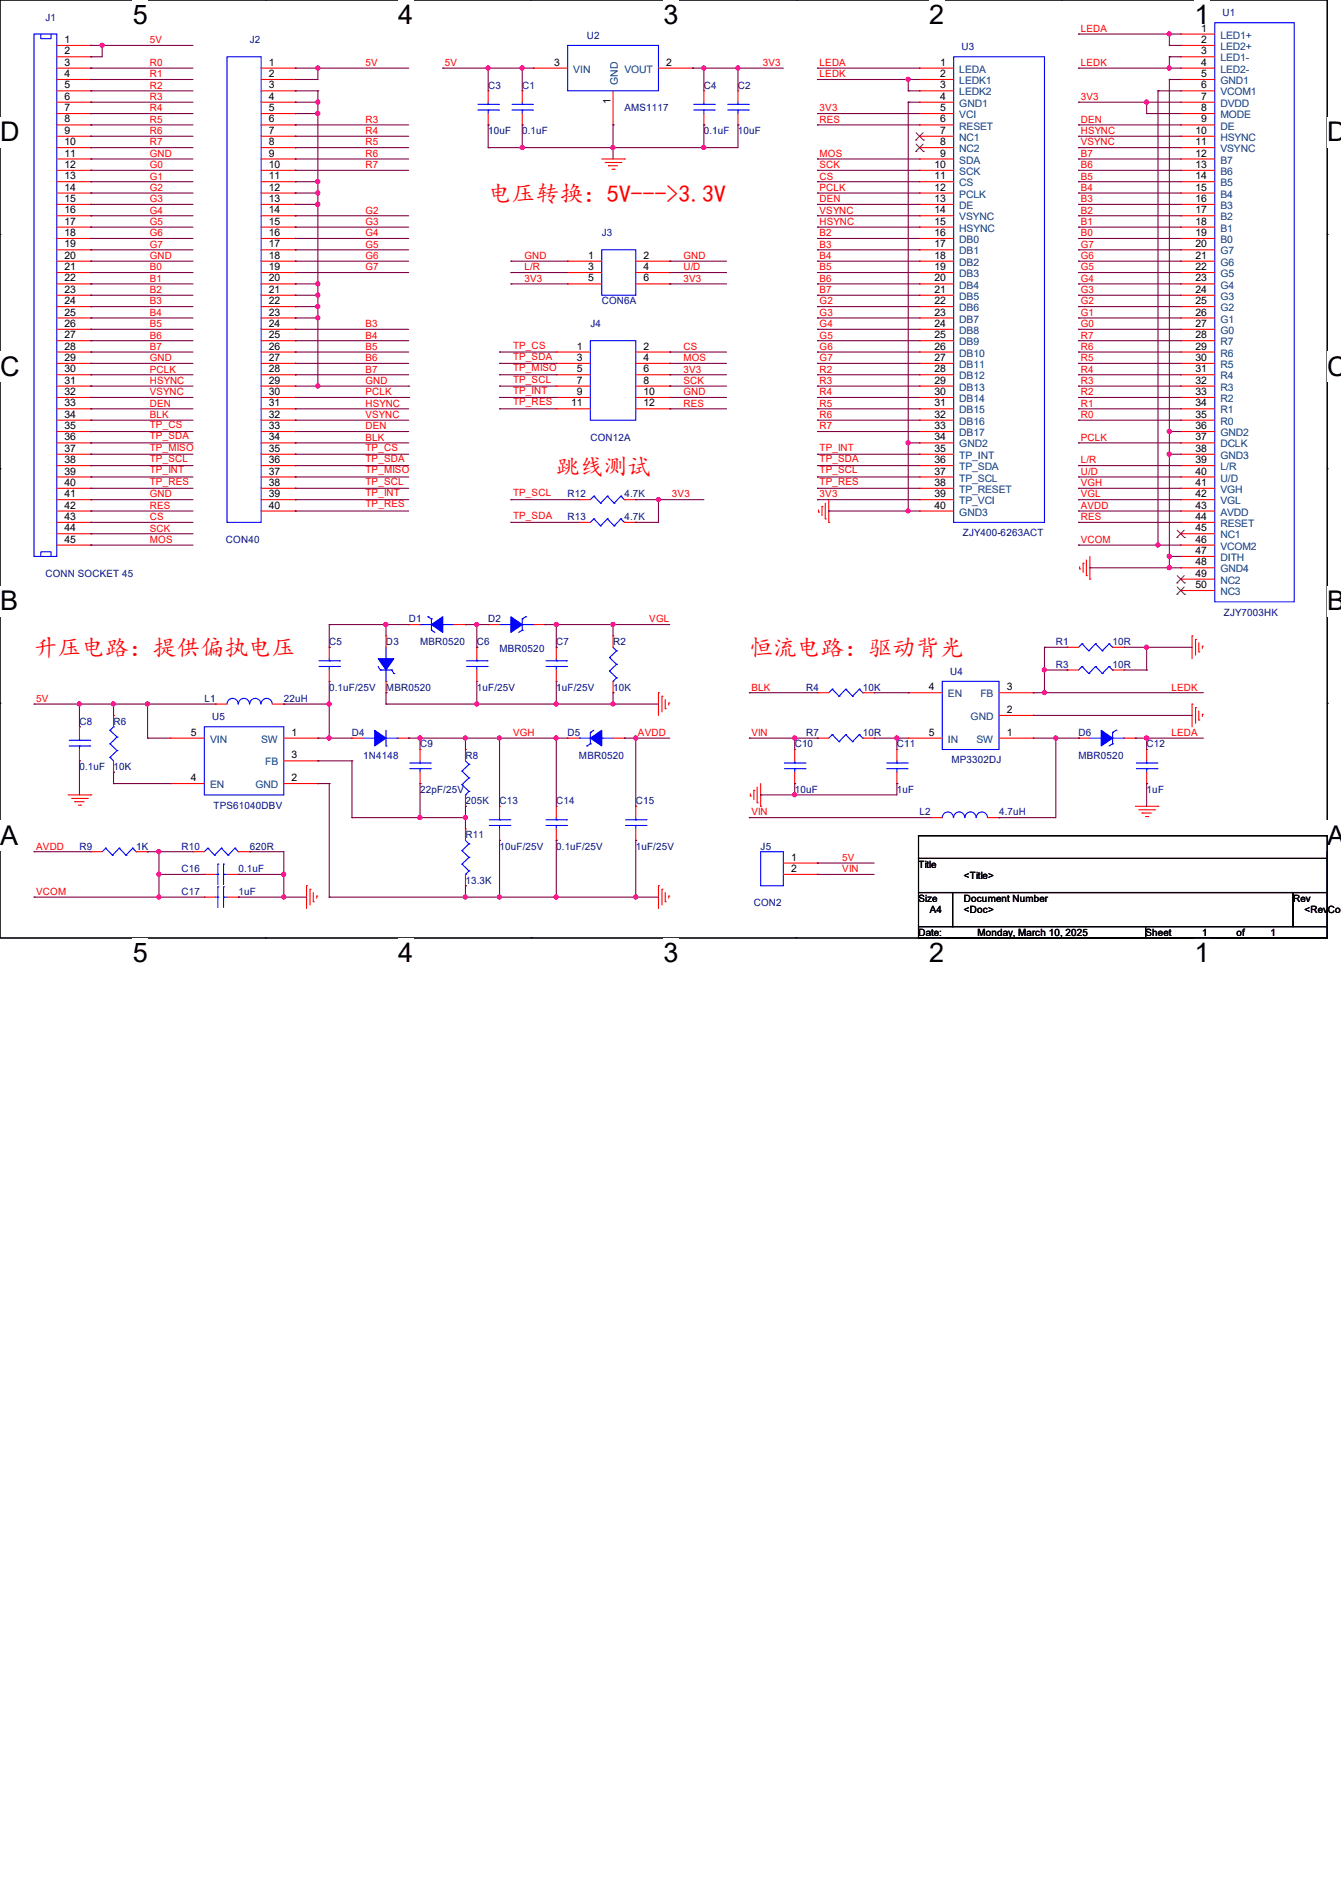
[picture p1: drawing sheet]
<svg xmlns="http://www.w3.org/2000/svg" width="210mm" height="297mm" viewBox="0 0 210 297" stroke-linecap="round" stroke-linejoin="round" font-family="sans-serif">
<defs><g id="words">
<g font-size="4.2">
<text x="20.8" y="3.8">5</text>
<text x="62.4" y="3.8">4</text>
<text x="103.9" y="3.8">3</text>
<text x="145.5" y="3.8">2</text>
<text x="187.1" y="3.8">1</text>
<text x="0" y="22.1">D</text>
<text x="207.9" y="22.1">D</text>
<text x="0" y="58.8">C</text>
<text x="207.9" y="58.8">C</text>
<text x="0" y="95.5">B</text>
<text x="207.9" y="95.5">B</text>
<text x="0" y="132.2">A</text>
<text x="207.9" y="132.2">A</text>
<text x="20.8" y="150.7">5</text>
<text x="62.4" y="150.7">4</text>
<text x="103.9" y="150.7">3</text>
<text x="145.5" y="150.7">2</text>
<text x="187.1" y="150.7">1</text>
</g>
<g font-size="3.7" fill="#f00">
<text x="76.5" y="31.7">电压转换：5V---&gt;3.3V</text>
<text x="87.1" y="74.3">跳线测试</text>
<text x="5.3" y="102.8">升压电路：提供偏执电压</text>
<text x="117.4" y="102.8">恒流电路：驱动背光</text>
</g>
<g font-size="1.6" fill="#000080">
<text x="7.1" y="3.2">J1</text>
<text x="191.5" y="2.5">U1</text>
<text x="39.1" y="6.8">J2</text>
<text x="91.9" y="6.1">U2</text>
<text x="150.6" y="7.8">U3</text>
<text x="76.5" y="13.9">C3</text>
<text x="81.8" y="13.9">C1</text>
<text x="97.8" y="17.4">AMS1117</text>
<text x="110.2" y="13.9">C4</text>
<text x="115.6" y="13.9">C2</text>
<text x="76.5" y="21">10uF</text>
<text x="81.8" y="21">0.1uF</text>
<text x="110.2" y="21">0.1uF</text>
<text x="115.6" y="21">10uF</text>
<text x="94.2" y="37">J3</text>
<text x="94.2" y="47.7">CON6A</text>
<text x="92.5" y="51.2">J4</text>
<text x="92.5" y="69">CON12A</text>
<text x="88.9" y="77.9">R12</text>
<text x="97.8" y="77.9">4.7K</text>
<text x="88.9" y="81.4">R13</text>
<text x="97.8" y="81.4">4.7K</text>
<text x="150.8" y="83.9">ZJY400-6263ACT</text>
<text x="35.4" y="85">CON40</text>
<text x="7.1" y="90.3">CONN SOCKET 45</text>
<text x="51.6" y="101">C5</text>
<text x="60.5" y="101">D3</text>
<text x="64" y="97.4">D1</text>
<text x="65.8" y="101">MBR0520</text>
<text x="74.7" y="101">C6</text>
<text x="76.5" y="97.4">D2</text>
<text x="87.1" y="101">C7</text>
<text x="96" y="101">R2</text>
<text x="165.4" y="101">R1</text>
<text x="174.2" y="101">10R</text>
<text x="191.7" y="96.4">ZJY7003HK</text>
<text x="78.2" y="102.1">MBR0520</text>
<text x="148.8" y="105.6">U4</text>
<text x="165.4" y="104.6">R3</text>
<text x="174.2" y="104.6">10R</text>
<text x="12.4" y="113.5">C8</text>
<text x="17.8" y="113.5">R6</text>
<text x="32" y="109.9">L1</text>
<text x="33.2" y="112.7">U5</text>
<text x="44.4" y="109.9">22uH</text>
<text x="51.6" y="108.1">0.1uF/25V</text>
<text x="60.5" y="108.1">MBR0520</text>
<text x="74.7" y="108.1">1uF/25V</text>
<text x="87.1" y="108.1">1uF/25V</text>
<text x="96" y="108.1">10K</text>
<text x="126.2" y="108.1">R4</text>
<text x="135.1" y="108.1">10K</text>
<text x="55.1" y="115.2">D4</text>
<text x="56.9" y="118.8">1N4148</text>
<text x="65.8" y="117">C9</text>
<text x="72.9" y="118.8">R8</text>
<text x="88.9" y="115.2">D5</text>
<text x="90.7" y="118.8">MBR0520</text>
<text x="124.5" y="117">C10</text>
<text x="126.2" y="115.2">R7</text>
<text x="135.1" y="115.2">10R</text>
<text x="140.5" y="117">C11</text>
<text x="149" y="119.5">MP3302DJ</text>
<text x="168.9" y="115.2">D6</text>
<text x="168.9" y="118.8">MBR0520</text>
<text x="179.6" y="117">C12</text>
<text x="12.4" y="120.6">0.1uF</text>
<text x="17.8" y="120.6">10K</text>
<text x="65.8" y="124.1">22pF/25V</text>
<text x="72.9" y="125.9">205K</text>
<text x="78.2" y="125.9">C13</text>
<text x="87.1" y="125.9">C14</text>
<text x="99.6" y="125.9">C15</text>
<text x="124.5" y="124.1">10uF</text>
<text x="140.5" y="124.1">1uF</text>
<text x="179.6" y="124.1">1uF</text>
<text x="33.4" y="126.6">TPS61040DBV</text>
<text x="72.9" y="131.2">R11</text>
<text x="144" y="127.7">L2</text>
<text x="156.5" y="127.7">4.7uH</text>
<text x="12.4" y="133">R9</text>
<text x="21.3" y="133">1K</text>
<text x="28.4" y="133">R10</text>
<text x="28.4" y="136.6">C16</text>
<text x="37.3" y="136.6">0.1uF</text>
<text x="39.1" y="133">620R</text>
<text x="78.2" y="133">10uF/25V</text>
<text x="87.1" y="133">0.1uF/25V</text>
<text x="99.6" y="133">1uF/25V</text>
<text x="119.1" y="133">J5</text>
<text x="28.4" y="140.1">C17</text>
<text x="37.3" y="140.1">1uF</text>
<text x="72.9" y="138.3">13.3K</text>
<text x="118.1" y="141.9">CON2</text>
</g>
<g font-size="1.6" fill="#f00">
<text x="169.2" y="5">LEDA</text>
<text x="23.5" y="10.3">R0</text>
<text x="23.5" y="6.8">5V</text>
<text x="57.2" y="10.3">5V</text>
<text x="69.7" y="10.3">5V</text>
<text x="119.5" y="10.3">3V3</text>
<text x="128.4" y="10.3">LEDA</text>
<text x="169.2" y="10.3">LEDK</text>
<text x="23.5" y="12.1">R1</text>
<text x="23.5" y="13.9">R2</text>
<text x="23.5" y="15.7">R3</text>
<text x="23.5" y="17.4">R4</text>
<text x="128.4" y="12.1">LEDK</text>
<text x="128.4" y="17.4">3V3</text>
<text x="169.2" y="15.7">3V3</text>
<text x="23.5" y="19.2">R5</text>
<text x="23.5" y="21">R6</text>
<text x="23.5" y="22.8">R7</text>
<text x="57.2" y="19.2">R3</text>
<text x="57.2" y="21">R4</text>
<text x="57.2" y="22.8">R5</text>
<text x="128.4" y="19.2">RES</text>
<text x="169.2" y="19.2">DEN</text>
<text x="169.2" y="21">HSYNC</text>
<text x="169.2" y="22.8">VSYNC</text>
<text x="23.5" y="24.6">GND</text>
<text x="23.5" y="26.3">G0</text>
<text x="23.5" y="28.1">G1</text>
<text x="23.5" y="29.9">G2</text>
<text x="57.2" y="24.6">R6</text>
<text x="57.2" y="26.3">R7</text>
<text x="128.4" y="24.6">MOS</text>
<text x="128.4" y="26.3">SCK</text>
<text x="128.4" y="28.1">CS</text>
<text x="128.4" y="29.9">PCLK</text>
<text x="169.2" y="24.6">B7</text>
<text x="169.2" y="26.3">B6</text>
<text x="169.2" y="28.1">B5</text>
<text x="169.2" y="29.9">B4</text>
<text x="23.5" y="31.7">G3</text>
<text x="23.5" y="33.4">G4</text>
<text x="23.5" y="35.2">G5</text>
<text x="57.2" y="33.4">G2</text>
<text x="57.2" y="35.2">G3</text>
<text x="128.4" y="31.7">DEN</text>
<text x="128.4" y="33.4">VSYNC</text>
<text x="128.4" y="35.2">HSYNC</text>
<text x="169.2" y="35.2">B1</text>
<text x="169.2" y="31.7">B3</text>
<text x="169.2" y="33.4">B2</text>
<text x="23.5" y="37">G6</text>
<text x="23.5" y="38.8">G7</text>
<text x="23.5" y="40.6">GND</text>
<text x="57.2" y="37">G4</text>
<text x="57.2" y="38.8">G5</text>
<text x="57.2" y="40.6">G6</text>
<text x="82.1" y="40.6">GND</text>
<text x="107" y="40.6">GND</text>
<text x="128.4" y="37">B2</text>
<text x="128.4" y="38.8">B3</text>
<text x="128.4" y="40.6">B4</text>
<text x="169.2" y="37">B0</text>
<text x="169.2" y="38.8">G7</text>
<text x="169.2" y="40.6">G6</text>
<text x="23.5" y="42.3">B0</text>
<text x="23.5" y="44.1">B1</text>
<text x="23.5" y="45.9">B2</text>
<text x="23.5" y="47.7">B3</text>
<text x="57.2" y="42.3">G7</text>
<text x="82.1" y="44.1">3V3</text>
<text x="82.1" y="42.3">L/R</text>
<text x="107" y="42.3">U/D</text>
<text x="107" y="44.1">3V3</text>
<text x="128.4" y="42.3">B5</text>
<text x="128.4" y="44.1">B6</text>
<text x="128.4" y="45.9">B7</text>
<text x="128.4" y="47.7">G2</text>
<text x="169.2" y="45.9">G3</text>
<text x="169.2" y="47.7">G2</text>
<text x="169.2" y="42.3">G5</text>
<text x="169.2" y="44.1">G4</text>
<text x="23.5" y="49.4">B4</text>
<text x="23.5" y="51.2">B5</text>
<text x="23.5" y="53">B6</text>
<text x="57.2" y="51.2">B3</text>
<text x="57.2" y="53">B4</text>
<text x="128.4" y="49.4">G3</text>
<text x="128.4" y="51.2">G4</text>
<text x="128.4" y="53">G5</text>
<text x="169.2" y="49.4">G1</text>
<text x="169.2" y="51.2">G0</text>
<text x="169.2" y="53">R7</text>
<text x="23.5" y="54.8">B7</text>
<text x="23.5" y="56.6">GND</text>
<text x="23.5" y="58.3">PCLK</text>
<text x="57.2" y="54.8">B5</text>
<text x="57.2" y="56.6">B6</text>
<text x="57.2" y="58.3">B7</text>
<text x="80.3" y="58.1">TP_MISO</text>
<text x="80.3" y="54.6">TP_CS</text>
<text x="80.3" y="56.3">TP_SDA</text>
<text x="80.3" y="59.9">TP_SCL</text>
<text x="107" y="54.8">CS</text>
<text x="107" y="58.3">3V3</text>
<text x="107" y="56.6">MOS</text>
<text x="128.4" y="54.8">G6</text>
<text x="128.4" y="56.6">G7</text>
<text x="128.4" y="58.3">R2</text>
<text x="169.2" y="56.6">R5</text>
<text x="169.2" y="58.3">R4</text>
<text x="169.2" y="54.8">R6</text>
<text x="23.5" y="60.1">HSYNC</text>
<text x="23.5" y="61.9">VSYNC</text>
<text x="23.5" y="63.7">DEN</text>
<text x="23.5" y="65.4">BLK</text>
<text x="57.2" y="61.9">PCLK</text>
<text x="57.2" y="63.7">HSYNC</text>
<text x="57.2" y="65.4">VSYNC</text>
<text x="57.2" y="60.1">GND</text>
<text x="80.3" y="61.7">TP_INT</text>
<text x="80.3" y="63.5">TP_RES</text>
<text x="107" y="60.1">SCK</text>
<text x="107" y="61.9">GND</text>
<text x="107" y="63.7">RES</text>
<text x="128.4" y="60.1">R3</text>
<text x="128.4" y="61.9">R4</text>
<text x="128.4" y="63.7">R5</text>
<text x="128.4" y="65.4">R6</text>
<text x="169.2" y="60.1">R3</text>
<text x="169.2" y="61.9">R2</text>
<text x="169.2" y="63.7">R1</text>
<text x="169.2" y="65.4">R0</text>
<text x="23.5" y="68.8">TP_SDA</text>
<text x="23.5" y="67">TP_CS</text>
<text x="23.5" y="70.6">TP_MISO</text>
<text x="57.2" y="67.2">DEN</text>
<text x="57.2" y="69">BLK</text>
<text x="57.2" y="70.6">TP_CS</text>
<text x="128.4" y="70.6">TP_INT</text>
<text x="128.4" y="67.2">R7</text>
<text x="169.2" y="69">PCLK</text>
<text x="23.5" y="72.3">TP_SCL</text>
<text x="23.5" y="74.1">TP_INT</text>
<text x="23.5" y="75.9">TP_RES</text>
<text x="23.5" y="77.9">GND</text>
<text x="57.2" y="77.7">TP_INT</text>
<text x="57.2" y="75.9">TP_SCL</text>
<text x="57.2" y="74.1">TP_MISO</text>
<text x="57.2" y="72.3">TP_SDA</text>
<text x="80.3" y="77.7">TP_SCL</text>
<text x="105.2" y="77.9">3V3</text>
<text x="128.4" y="77.9">3V3</text>
<text x="128.4" y="75.9">TP_RES</text>
<text x="128.4" y="74.1">TP_SCL</text>
<text x="128.4" y="72.3">TP_SDA</text>
<text x="169.2" y="72.6">L/R</text>
<text x="169.2" y="74.3">U/D</text>
<text x="169.2" y="76.1">VGH</text>
<text x="169.2" y="77.9">VGL</text>
<text x="23.5" y="79.7">RES</text>
<text x="23.5" y="81.4">CS</text>
<text x="23.5" y="83.2">SCK</text>
<text x="57.2" y="79.5">TP_RES</text>
<text x="80.3" y="81.2">TP_SDA</text>
<text x="169.2" y="79.7">AVDD</text>
<text x="169.2" y="81.4">RES</text>
<text x="23.5" y="85">MOS</text>
<text x="169.2" y="85">VCOM</text>
<text x="101.7" y="97.4">VGL</text>
<text x="5.7" y="109.9">5V</text>
<text x="117.7" y="108.1">BLK</text>
<text x="183.5" y="108.1">LEDK</text>
<text x="80.3" y="115.2">VGH</text>
<text x="99.9" y="115.2">AVDD</text>
<text x="117.7" y="115.2">VIN</text>
<text x="183.5" y="115.2">LEDA</text>
<text x="117.7" y="127.7">VIN</text>
<text x="5.7" y="133">AVDD</text>
<text x="131.9" y="134.8">5V</text>
<text x="131.9" y="136.6">VIN</text>
<text x="5.7" y="140.1">VCOM</text>
</g>
<g font-size="1.6">
<text x="188.1" y="5">1</text>
<text x="10.1" y="6.7">1</text>
<text x="10.1" y="8.5">2</text>
<text x="10.1" y="10.3">3</text>
<text x="42.1" y="10.3">1</text>
<text x="86.8" y="10.3">3</text>
<text x="104.3" y="10.3">2</text>
<text x="147.2" y="10.3">1</text>
<text x="188.1" y="6.7">2</text>
<text x="188.1" y="8.5">3</text>
<text x="188.1" y="10.3">4</text>
<text x="10.1" y="12.1">4</text>
<text x="10.1" y="13.8">5</text>
<text x="10.1" y="15.6">6</text>
<text x="10.1" y="17.4">7</text>
<text x="42.1" y="12.1">2</text>
<text x="42.1" y="13.8">3</text>
<text x="42.1" y="15.6">4</text>
<text x="42.1" y="17.4">5</text>
<text x="95.6" y="16.3" transform="rotate(-90 95.6 16.3)">1</text>
<text x="147.2" y="12.1">2</text>
<text x="147.2" y="13.8">3</text>
<text x="147.2" y="15.6">4</text>
<text x="147.2" y="17.4">5</text>
<text x="188.1" y="12.1">5</text>
<text x="188.1" y="13.8">6</text>
<text x="188.1" y="15.6">7</text>
<text x="188.1" y="17.4">8</text>
<text x="10.1" y="19.2">8</text>
<text x="10.1" y="21">9</text>
<text x="10.1" y="22.7">10</text>
<text x="42.1" y="19.2">6</text>
<text x="42.1" y="21">7</text>
<text x="42.1" y="22.7">8</text>
<text x="147.2" y="19.2">6</text>
<text x="147.2" y="21">7</text>
<text x="147.2" y="22.7">8</text>
<text x="187.2" y="21">10</text>
<text x="187.2" y="22.7">11</text>
<text x="188.1" y="19.2">9</text>
<text x="10.1" y="24.5">11</text>
<text x="10.1" y="26.3">12</text>
<text x="10.1" y="28.1">13</text>
<text x="10.1" y="29.8">14</text>
<text x="42.1" y="24.5">9</text>
<text x="42.1" y="26.3">10</text>
<text x="42.1" y="28.1">11</text>
<text x="42.1" y="29.8">12</text>
<text x="146.3" y="26.3">10</text>
<text x="146.3" y="28.1">11</text>
<text x="146.3" y="29.8">12</text>
<text x="147.2" y="24.5">9</text>
<text x="187.2" y="24.5">12</text>
<text x="187.2" y="26.3">13</text>
<text x="187.2" y="28.1">14</text>
<text x="187.2" y="29.8">15</text>
<text x="10.1" y="31.6">15</text>
<text x="10.1" y="33.4">16</text>
<text x="10.1" y="35.2">17</text>
<text x="42.1" y="31.6">13</text>
<text x="42.1" y="33.4">14</text>
<text x="42.1" y="35.2">15</text>
<text x="146.3" y="31.6">13</text>
<text x="146.3" y="33.4">14</text>
<text x="146.3" y="35.2">15</text>
<text x="187.2" y="31.6">16</text>
<text x="187.2" y="33.4">17</text>
<text x="187.2" y="35.2">18</text>
<text x="10.1" y="37">18</text>
<text x="10.1" y="38.7">19</text>
<text x="10.1" y="40.5">20</text>
<text x="42.1" y="37">16</text>
<text x="42.1" y="38.7">17</text>
<text x="42.1" y="40.5">18</text>
<text x="92.1" y="40.5">1</text>
<text x="100.8" y="40.5">2</text>
<text x="146.3" y="37">16</text>
<text x="146.3" y="38.7">17</text>
<text x="146.3" y="40.5">18</text>
<text x="187.2" y="37">19</text>
<text x="187.2" y="38.7">20</text>
<text x="187.2" y="40.5">21</text>
<text x="10.1" y="42.3">21</text>
<text x="10.1" y="44.1">22</text>
<text x="10.1" y="45.8">23</text>
<text x="10.1" y="47.6">24</text>
<text x="42.1" y="42.3">19</text>
<text x="42.1" y="44.1">20</text>
<text x="42.1" y="45.8">21</text>
<text x="42.1" y="47.6">22</text>
<text x="92.1" y="42.3">3</text>
<text x="92.1" y="44.1">5</text>
<text x="100.8" y="42.3">4</text>
<text x="100.8" y="44.1">6</text>
<text x="146.3" y="42.3">19</text>
<text x="146.3" y="44.1">20</text>
<text x="146.3" y="45.8">21</text>
<text x="146.3" y="47.6">22</text>
<text x="187.2" y="42.3">22</text>
<text x="187.2" y="44.1">23</text>
<text x="187.2" y="45.8">24</text>
<text x="187.2" y="47.6">25</text>
<text x="10.1" y="49.4">25</text>
<text x="10.1" y="51.2">26</text>
<text x="10.1" y="53">27</text>
<text x="42.1" y="49.4">23</text>
<text x="42.1" y="51.2">24</text>
<text x="42.1" y="53">25</text>
<text x="146.3" y="49.4">23</text>
<text x="146.3" y="51.2">24</text>
<text x="146.3" y="53">25</text>
<text x="187.2" y="49.4">26</text>
<text x="187.2" y="51.2">27</text>
<text x="187.2" y="53">28</text>
<text x="10.1" y="54.7">28</text>
<text x="10.1" y="56.5">29</text>
<text x="10.1" y="58.3">30</text>
<text x="42.1" y="54.7">26</text>
<text x="42.1" y="56.5">27</text>
<text x="42.1" y="58.3">28</text>
<text x="90.3" y="54.7">1</text>
<text x="90.3" y="56.5">3</text>
<text x="90.3" y="58.3">5</text>
<text x="100.8" y="54.7">2</text>
<text x="100.8" y="56.5">4</text>
<text x="100.8" y="58.3">6</text>
<text x="146.3" y="54.7">26</text>
<text x="146.3" y="56.5">27</text>
<text x="146.3" y="58.3">28</text>
<text x="187.2" y="54.7">29</text>
<text x="187.2" y="56.5">30</text>
<text x="187.2" y="58.3">31</text>
<text x="10.1" y="60.1">31</text>
<text x="10.1" y="61.8">32</text>
<text x="10.1" y="63.6">33</text>
<text x="10.1" y="65.4">34</text>
<text x="42.1" y="60.1">29</text>
<text x="42.1" y="61.8">30</text>
<text x="42.1" y="63.6">31</text>
<text x="42.1" y="65.4">32</text>
<text x="89.4" y="63.6">11</text>
<text x="90.3" y="60.1">7</text>
<text x="90.3" y="61.8">9</text>
<text x="100.8" y="60.1">8</text>
<text x="100.8" y="61.8">10</text>
<text x="100.8" y="63.6">12</text>
<text x="146.3" y="60.1">29</text>
<text x="146.3" y="61.8">30</text>
<text x="146.3" y="63.6">31</text>
<text x="146.3" y="65.4">32</text>
<text x="187.2" y="60.1">32</text>
<text x="187.2" y="61.8">33</text>
<text x="187.2" y="63.6">34</text>
<text x="187.2" y="65.4">35</text>
<text x="10.1" y="67.2">35</text>
<text x="10.1" y="69">36</text>
<text x="10.1" y="70.7">37</text>
<text x="42.1" y="67.2">33</text>
<text x="42.1" y="69">34</text>
<text x="42.1" y="70.7">35</text>
<text x="146.3" y="67.2">33</text>
<text x="146.3" y="69">34</text>
<text x="146.3" y="70.7">35</text>
<text x="187.2" y="67.2">36</text>
<text x="187.2" y="69">37</text>
<text x="187.2" y="70.7">38</text>
<text x="10.1" y="72.5">38</text>
<text x="10.1" y="74.3">39</text>
<text x="10.1" y="76.1">40</text>
<text x="10.1" y="77.9">41</text>
<text x="42.1" y="72.5">36</text>
<text x="42.1" y="74.3">37</text>
<text x="42.1" y="76.1">38</text>
<text x="42.1" y="77.9">39</text>
<text x="146.3" y="72.5">36</text>
<text x="146.3" y="74.3">37</text>
<text x="146.3" y="76.1">38</text>
<text x="146.3" y="77.9">39</text>
<text x="187.2" y="72.5">39</text>
<text x="187.2" y="74.3">40</text>
<text x="187.2" y="76.1">41</text>
<text x="187.2" y="77.9">42</text>
<text x="10.1" y="79.6">42</text>
<text x="10.1" y="81.4">43</text>
<text x="10.1" y="83.2">44</text>
<text x="42.1" y="79.6">40</text>
<text x="146.3" y="79.6">40</text>
<text x="187.2" y="79.6">43</text>
<text x="187.2" y="81.4">44</text>
<text x="187.2" y="83.2">45</text>
<text x="10.1" y="85">45</text>
<text x="187.2" y="85">46</text>
<text x="187.2" y="86.7">47</text>
<text x="187.2" y="88.5">48</text>
<text x="187.2" y="90.3">49</text>
<text x="187.2" y="92.1">50</text>
<text x="145.5" y="108.1">4</text>
<text x="157.7" y="111.6">2</text>
<text x="157.7" y="108.1">3</text>
<text x="29.9" y="115.2">5</text>
<text x="45.7" y="115.2">1</text>
<text x="45.7" y="118.7">3</text>
<text x="145.5" y="115.2">5</text>
<text x="157.7" y="115.2">1</text>
<text x="29.9" y="122.3">4</text>
<text x="45.7" y="122.3">2</text>
<text x="123.9" y="134.7">1</text>
<text x="123.9" y="136.5">2</text>
<text x="143.8" y="135.8">Title</text>
<text x="151" y="137.6">&lt;Title&gt;</text>
<text x="143.8" y="141.2">Size</text>
<text x="145.6" y="143">A4</text>
<text x="151" y="141.2">Document Number</text>
<text x="151" y="143">&lt;Doc&gt;</text>
<text x="202.5" y="141.2">Rev</text>
<text x="204.3" y="143">&lt;RevCode</text>
<text x="143.8" y="146.5">Date:</text>
<text x="153.1" y="146.5">Monday, March 10, 2025</text>
<text x="179.4" y="146.5">Sheet</text>
<text x="188.3" y="146.5">1</text>
<text x="193.6" y="146.5">of</text>
<text x="199" y="146.5">1</text>
</g>
<g font-size="1.6" fill="#004080">
<text x="89.8" y="11.4">VIN</text>
<text x="97.8" y="11.4">VOUT</text>
<text x="150.2" y="11.4">LEDA</text>
<text x="191.1" y="6.1">LED1+</text>
<text x="191.1" y="7.8">LED2+</text>
<text x="191.1" y="9.6">LED1-</text>
<text x="191.1" y="11.4">LED2-</text>
<text x="96.8" y="13.3" transform="rotate(-90 96.8 13.3)">GND</text>
<text x="150.2" y="13.2">LEDK1</text>
<text x="150.2" y="14.9">LEDK2</text>
<text x="150.2" y="16.7">GND1</text>
<text x="191.1" y="13.2">GND1</text>
<text x="191.1" y="14.9">VCOM1</text>
<text x="191.1" y="16.7">DVDD</text>
<text x="150.2" y="18.5">VCI</text>
<text x="150.2" y="20.3">RESET</text>
<text x="150.2" y="22.1">NC1</text>
<text x="150.2" y="23.8">NC2</text>
<text x="191.1" y="18.5">MODE</text>
<text x="191.1" y="20.3">DE</text>
<text x="191.1" y="22.1">HSYNC</text>
<text x="191.1" y="23.8">VSYNC</text>
<text x="150.2" y="25.6">SDA</text>
<text x="150.2" y="27.4">SCK</text>
<text x="150.2" y="29.2">CS</text>
<text x="191.1" y="25.6">B7</text>
<text x="191.1" y="27.4">B6</text>
<text x="191.1" y="29.2">B5</text>
<text x="150.2" y="30.9">PCLK</text>
<text x="150.2" y="32.7">DE</text>
<text x="150.2" y="34.5">VSYNC</text>
<text x="191.1" y="30.9">B4</text>
<text x="191.1" y="32.7">B3</text>
<text x="191.1" y="34.5">B2</text>
<text x="150.2" y="36.3">HSYNC</text>
<text x="150.2" y="38.1">DB0</text>
<text x="150.2" y="39.8">DB1</text>
<text x="150.2" y="41.6">DB2</text>
<text x="191.1" y="36.3">B1</text>
<text x="191.1" y="38.1">B0</text>
<text x="191.1" y="39.8">G7</text>
<text x="191.1" y="41.6">G6</text>
<text x="150.2" y="43.4">DB3</text>
<text x="150.2" y="45.2">DB4</text>
<text x="150.2" y="46.9">DB5</text>
<text x="191.1" y="43.4">G5</text>
<text x="191.1" y="45.2">G4</text>
<text x="191.1" y="46.9">G3</text>
<text x="150.2" y="48.7">DB6</text>
<text x="150.2" y="50.5">DB7</text>
<text x="150.2" y="52.3">DB8</text>
<text x="191.1" y="48.7">G2</text>
<text x="191.1" y="50.5">G1</text>
<text x="191.1" y="52.3">G0</text>
<text x="150.2" y="54.1">DB9</text>
<text x="150.2" y="55.8">DB10</text>
<text x="150.2" y="57.6">DB11</text>
<text x="150.2" y="59.4">DB12</text>
<text x="191.1" y="54.1">R7</text>
<text x="191.1" y="55.8">R6</text>
<text x="191.1" y="57.6">R5</text>
<text x="191.1" y="59.4">R4</text>
<text x="150.2" y="61.2">DB13</text>
<text x="150.2" y="63">DB14</text>
<text x="150.2" y="64.7">DB15</text>
<text x="191.1" y="61.2">R3</text>
<text x="191.1" y="63">R2</text>
<text x="191.1" y="64.7">R1</text>
<text x="150.2" y="66.5">DB16</text>
<text x="150.2" y="68.3">DB17</text>
<text x="150.2" y="70.1">GND2</text>
<text x="150.2" y="71.8">TP_INT</text>
<text x="191.1" y="66.5">R0</text>
<text x="191.1" y="68.3">GND2</text>
<text x="191.1" y="70.1">DCLK</text>
<text x="191.1" y="71.8">GND3</text>
<text x="150.2" y="73.6">TP_SDA</text>
<text x="150.2" y="75.4">TP_SCL</text>
<text x="150.2" y="77.2">TP_RESET</text>
<text x="191.1" y="73.6">L/R</text>
<text x="191.1" y="75.4">U/D</text>
<text x="191.1" y="77.2">VGH</text>
<text x="150.2" y="79">TP_VCI</text>
<text x="150.2" y="80.7">GND3</text>
<text x="191.1" y="79">VGL</text>
<text x="191.1" y="80.7">AVDD</text>
<text x="191.1" y="82.5">RESET</text>
<text x="191.1" y="84.3">NC1</text>
<text x="191.1" y="86.1">VCOM2</text>
<text x="191.1" y="87.8">DITH</text>
<text x="191.1" y="89.6">GND4</text>
<text x="191.1" y="91.4">NC2</text>
<text x="191.1" y="93.2">NC3</text>
<text x="148.5" y="109.2">EN</text>
<text x="152" y="112.7">GND</text>
<text x="153.5" y="109.2">FB</text>
<text x="32.9" y="116.3">VIN</text>
<text x="40.9" y="116.3">SW</text>
<text x="41.5" y="119.8">FB</text>
<text x="148.5" y="116.3">IN</text>
<text x="152.9" y="116.3">SW</text>
<text x="32.9" y="123.4">EN</text>
<text x="40" y="123.4">GND</text>
</g>
</g></defs>
<path d="M0 0h207.9v146.9h-207.9z" fill="none" stroke="#000" stroke-width=".17"/>
<g fill="#fff">
<path d="M20.8 0h2.4v4.7h-2.4z"/>
<path d="M20.8 146.9h2.4v4.7h-2.4z"/>
</g>
<path d="M41.6 0h.1M41.6 146.9h.1" fill="none" stroke="#000" stroke-width=".17"/>
<g fill="#fff">
<path d="M62.4 0h2.3v4.7h-2.3z"/>
<path d="M62.4 146.9h2.3v4.7h-2.3z"/>
</g>
<path d="M83.1 0h.1M83.1 146.9h.1" fill="none" stroke="#000" stroke-width=".17"/>
<g fill="#fff">
<path d="M103.9 0h2.4v4.7h-2.4z"/>
<path d="M103.9 146.9h2.4v4.7h-2.4z"/>
</g>
<path d="M124.7 0h.1M124.7 146.9h.1" fill="none" stroke="#000" stroke-width=".17"/>
<g fill="#fff">
<path d="M145.5 0h2.4v4.7h-2.4z"/>
<path d="M145.5 146.9h2.4v4.7h-2.4z"/>
</g>
<path d="M166.3 0h.1M166.3 146.9h.1" fill="none" stroke="#000" stroke-width=".17"/>
<g fill="#fff">
<path d="M187.1 0h2.3v4.7h-2.3z"/>
<path d="M187.1 146.9h2.3v4.7h-2.3z"/>
<path d="M0 18.3h3v4.8h-3z"/>
<path d="M207.9 18.3h2.1v4.8h-2.1z"/>
<path d="M0 55h3v4.8h-3z"/>
<path d="M207.9 55h2.1v4.8h-2.1z"/>
</g>
<path d="M0 36.7h.1M207.9 36.7h.1" fill="none" stroke="#000" stroke-width=".17"/>
<g fill="#fff">
<path d="M0 91.7h2.8v4.8h-2.8z"/>
<path d="M207.9 91.7h2.1v4.8h-2.1z"/>
</g>
<path d="M0 73.4h.1M207.9 73.4h.1" fill="none" stroke="#000" stroke-width=".17"/>
<g fill="#fff">
<path d="M0 128.4h2.8v4.8h-2.8z"/>
<path d="M207.8 128.4h2.2v4.8h-2.2z"/>
</g>
<path d="M0 110.1h.1M207.9 110.1h.1M143.8 130.9h64.1v3.5h-64.1zM143.8 134.4h64.1v5.3h-64.1zM143.8 139.7h5.4v5.4h-5.4zM149.2 139.7h53.3v5.4h-53.3zM202.5 139.7h5.4v5.4h-5.4zM143.8 145.1h35.6v1.8h-35.6zM179.4 145.1h28.5v1.8h-28.5z" fill="none" stroke="#000" stroke-width=".17"/>
<g fill="none" stroke="#f00" stroke-width=".17">
<path d="M8.9 10.7h5.3M8.9 12.4h5.3M8.9 14.2h5.3M8.9 16h5.3M8.9 17.8h5.3M8.9 19.6h5.3M8.9 7.1h5.3M8.9 8.9h5.3M14.2 7.1h.1M14.2 8.9h.1M14.2 10.7h.1M14.2 12.4h.1"/>
<path d="M14.2 14.2h.1M14.2 16h.1M14.2 17.8h.1M14.2 19.6h.1M40.9 10.7h5.3M40.9 12.4h5.3M40.9 14.2h5.3M40.9 16h5.3M40.9 17.8h5.3M40.9 19.6h5.3M46.2 10.7h.1M46.2 12.4h.1"/>
<path d="M46.2 14.2h.1M46.2 16h.1M46.2 17.8h.1M46.2 19.6h.1M76.5 14.2h.1M76.5 19.6h.1M76.5 14.2v1.8M76.5 17.8v1.8M81.8 14.2h.1M81.8 19.6h.1M81.8 14.2v1.8M81.8 17.8v1.8"/>
<path d="M83.6 10.7h.1M83.6 10.7h5.3M96 19.6h.1M96 14.2v5.4M103.1 10.7h5.4M108.5 10.7h.1M110.2 14.2h.1M110.2 19.6h.1M110.2 14.2v1.8M110.2 17.8v1.8M115.6 14.2h.1M115.6 19.6h.1"/>
<path d="M115.6 14.2v1.8M115.6 17.8v1.8M144 10.7h.1M144 12.4h.1M144 14.2h.1M144 16h.1M144 17.8h.1M144 19.6h.1M144 10.7h5.4M144 12.4h5.4M144 14.2h5.4M144 16h5.4"/>
<path d="M144 17.8h5.4M144 19.6h5.4M184.9 5.3h.1M184.9 7.1h.1M184.9 8.9h.1M184.9 10.7h.1M184.9 12.4h.1M184.9 14.2h.1M184.9 16h.1M184.9 17.8h.1M184.9 19.6h.1M184.9 10.7h5.3"/>
<path d="M184.9 12.4h5.3M184.9 14.2h5.3M184.9 16h5.3M184.9 17.8h5.3M184.9 19.6h5.3M184.9 5.3h5.3M184.9 7.1h5.3M184.9 8.9h5.3M8.9 24.9h5.3M8.9 21.3h5.3M8.9 23.1h5.3M8.9 26.7h5.3"/>
<path d="M8.9 28.4h5.3M8.9 30.2h5.3M8.9 32h5.3M8.9 33.8h5.3M8.9 35.6h5.3M8.9 37.3h5.3M8.9 39.1h5.3M14.2 21.3h.1M14.2 23.1h.1M14.2 24.9h.1M14.2 26.7h.1M14.2 28.4h.1"/>
<path d="M14.2 30.2h.1M14.2 32h.1M14.2 33.8h.1M14.2 35.6h.1M14.2 37.3h.1M14.2 39.1h.1M40.9 24.9h5.3M40.9 21.3h5.3M40.9 23.1h5.3M40.9 26.7h5.3M40.9 28.4h5.3M40.9 30.2h5.3"/>
<path d="M40.9 32h5.3M40.9 33.8h5.3M40.9 35.6h5.3M40.9 37.3h5.3M40.9 39.1h5.3M46.2 21.3h.1M46.2 23.1h.1M46.2 24.9h.1M46.2 26.7h.1M46.2 28.4h.1M46.2 30.2h.1M46.2 32h.1"/>
<path d="M46.2 33.8h.1M46.2 35.6h.1M46.2 37.3h.1M46.2 39.1h.1M94.2 24.9h3.6M94.8 25.4h2.4M95.3 26h.1M95.3 26h1.4M95.8 26.5h.4M96.2 26.5h.1M97.2 25.4h.1M97.8 24.9h.1"/>
<path d="M144 21.3h.1M144 23.1h.1M144 24.9h.1M144 26.7h.1M144 28.4h.1M144 30.2h.1M144 32h.1M144 33.8h.1M144 35.6h.1M144 37.3h.1M144 39.1h.1M144 24.9h5.4"/>
<path d="M144 21.3h5.4M144 23.1h5.4M144 26.7h5.4M144 28.4h5.4M144 30.2h5.4M144 32h5.4M144 33.8h5.4M144 35.6h5.4M144 37.3h5.4M144 39.1h5.4M184.9 21.3h.1M184.9 23.1h.1"/>
<path d="M184.9 24.9h.1M184.9 26.7h.1M184.9 28.4h.1M184.9 30.2h.1M184.9 32h.1M184.9 33.8h.1M184.9 35.6h.1M184.9 37.3h.1M184.9 39.1h.1M184.9 24.9h5.3M184.9 21.3h5.3M184.9 23.1h5.3"/>
<path d="M184.9 26.7h5.3M184.9 28.4h5.3M184.9 30.2h5.3M184.9 32h5.3M184.9 33.8h5.3M184.9 35.6h5.3M184.9 37.3h5.3M184.9 39.1h5.3M8.9 40.9h5.3M8.9 42.7h5.3M8.9 44.4h5.3M8.9 46.2h5.3"/>
<path d="M8.9 48h5.3M8.9 49.8h5.3M8.9 51.6h5.3M8.9 53.3h5.3M8.9 55.1h5.3M8.9 56.9h5.3M8.9 58.7h5.3M14.2 40.9h.1M14.2 42.7h.1M14.2 44.4h.1M14.2 46.2h.1M14.2 48h.1"/>
<path d="M14.2 49.8h.1M14.2 51.6h.1M14.2 53.3h.1M14.2 55.1h.1M14.2 56.9h.1M14.2 58.7h.1M40.9 40.9h5.3M40.9 42.7h5.3M40.9 44.4h5.3M40.9 46.2h5.3M40.9 48h5.3M40.9 49.8h5.3"/>
<path d="M40.9 51.6h5.3M40.9 53.3h5.3M40.9 55.1h5.3M40.9 56.9h5.3M40.9 58.7h5.3M46.2 40.9h.1M46.2 42.7h.1M46.2 44.4h.1M46.2 46.2h.1M46.2 48h.1M46.2 49.8h.1M46.2 51.6h.1"/>
<path d="M46.2 53.3h.1M46.2 55.1h.1M46.2 56.9h.1M46.2 58.7h.1M87.1 55.1h.1M87.1 56.9h.1M87.1 58.7h.1M87.1 55.1h5.4M87.1 56.9h5.4M87.1 58.7h5.4M88.9 40.9h.1M88.9 42.7h.1"/>
<path d="M88.9 44.4h.1M88.9 40.9h5.3M88.9 42.7h5.3M88.9 44.4h5.3M99.6 40.9h5.3M99.6 42.7h5.3M99.6 44.4h5.3M99.6 55.1h5.3M99.6 56.9h5.3M99.6 58.7h5.3M104.9 40.9h.1M104.9 42.7h.1"/>
<path d="M104.9 44.4h.1M104.9 55.1h.1M104.9 56.9h.1M104.9 58.7h.1M144 40.9h.1M144 42.7h.1M144 44.4h.1M144 46.2h.1M144 48h.1M144 49.8h.1M144 51.6h.1M144 53.3h.1"/>
<path d="M144 55.1h.1M144 56.9h.1M144 58.7h.1M144 40.9h5.4M144 42.7h5.4M144 44.4h5.4M144 46.2h5.4M144 48h5.4M144 49.8h5.4M144 51.6h5.4M144 53.3h5.4M144 55.1h5.4"/>
<path d="M144 56.9h5.4M144 58.7h5.4M184.9 40.9h.1M184.9 42.7h.1M184.9 44.4h.1M184.9 46.2h.1M184.9 48h.1M184.9 49.8h.1M184.9 51.6h.1M184.9 53.3h.1M184.9 55.1h.1M184.9 56.9h.1"/>
<path d="M184.9 58.7h.1M184.9 40.9h5.3M184.9 42.7h5.3M184.9 44.4h5.3M184.9 46.2h5.3M184.9 48h5.3M184.9 49.8h5.3M184.9 51.6h5.3M184.9 53.3h5.3M184.9 55.1h5.3M184.9 56.9h5.3M184.9 58.7h5.3"/>
<path d="M8.9 60.5h5.3M8.9 62.2h5.3M8.9 64h5.3M8.9 65.8h5.3M8.9 67.6h5.3M8.9 69.3h5.3M8.9 71.1h5.3M8.9 72.9h5.3M8.9 74.7h5.3M8.9 76.5h5.3M8.9 78.2h5.3M14.2 60.5h.1"/>
<path d="M14.2 62.2h.1M14.2 64h.1M14.2 65.8h.1M14.2 67.6h.1M14.2 69.3h.1M14.2 71.1h.1M14.2 72.9h.1M14.2 74.7h.1M14.2 76.5h.1M14.2 78.2h.1M40.9 60.5h5.3M40.9 62.2h5.3"/>
<path d="M40.9 64h5.3M40.9 65.8h5.3M40.9 67.6h5.3M40.9 69.3h5.3M40.9 71.1h5.3M40.9 72.9h5.3M40.9 74.7h5.3M40.9 76.5h5.3M40.9 78.2h5.3M46.2 60.5h.1M46.2 62.2h.1M46.2 64h.1"/>
<path d="M46.2 65.8h.1M46.2 67.6h.1M46.2 69.3h.1M46.2 71.1h.1M46.2 72.9h.1M46.2 74.7h.1M46.2 76.5h.1M46.2 78.2h.1M87.1 60.5h.1M87.1 62.2h.1M87.1 64h.1M87.1 60.5h5.4"/>
<path d="M87.1 62.2h5.4M87.1 64h5.4M90.7 78.2h.1M90.7 78.2h1.8M97.8 78.2h1.8M99.6 78.2h.1M99.6 60.5h5.3M99.6 62.2h5.3M99.6 64h5.3M104.9 60.5h.1M104.9 62.2h.1M104.9 64h.1"/>
<path d="M128.2 79.8v.4M128.7 79.3h.1M128.7 79.3v1.4M129.2 78.8v2.4M129.8 78.2v3.6M144 60.5h.1M144 62.2h.1M144 64h.1M144 65.8h.1M144 67.6h.1M144 69.3h.1M144 71.1h.1"/>
<path d="M144 72.9h.1M144 74.7h.1M144 76.5h.1M144 78.2h.1M144 60.5h5.4M144 62.2h5.4M144 64h5.4M144 65.8h5.4M144 67.6h5.4M144 69.3h5.4M144 71.1h5.4M144 72.9h5.4"/>
<path d="M144 74.7h5.4M144 76.5h5.4M144 78.2h5.4M184.9 60.5h.1M184.9 62.2h.1M184.9 64h.1M184.9 65.8h.1M184.9 67.6h.1M184.9 69.3h.1M184.9 71.1h.1M184.9 72.9h.1M184.9 74.7h.1"/>
<path d="M184.9 76.5h.1M184.9 78.2h.1M184.9 60.5h5.3M184.9 62.2h5.3M184.9 64h5.3M184.9 65.8h5.3M184.9 67.6h5.3M184.9 69.3h5.3M184.9 71.1h5.3M184.9 72.9h5.3M184.9 74.7h5.3M184.9 76.5h5.3"/>
<path d="M184.9 78.2h5.3M8.9 80h5.3M8.9 81.8h5.3M8.9 83.6h5.3M8.9 85.3h5.3M14.2 80h.1M14.2 81.8h.1M14.2 83.6h.1M14.2 85.3h.1M40.9 80h5.3M46.2 80h.1M60.5 99.6h.1"/>
<path d="M60.5 99.6v1.7M64 97.8h.1M64 97.8h1.8M71.1 97.8h1.8M72.9 97.8h.1M76.5 97.8h.1M76.5 97.8h1.7M83.6 97.8h1.7M85.3 97.8h.1M90.7 81.8h.1M90.7 81.8h1.8M96 99.6h.1"/>
<path d="M96 99.6v1.7M97.8 81.8h1.8M99.6 81.8h.1M128.2 80.2h.1M129.2 81.2h.1M129.8 81.8h.1M144 80h.1M144 80h5.4M169.1 89.1h.1M169.1 88.7v.4M169.6 88.2h.1M169.6 88.2v1.4"/>
<path d="M170.1 90.1h.1M170.1 87.7v2.4M170.7 90.7h.1M170.7 87.1v3.6M184.9 80h.1M184.9 81.8h.1M184.9 83.6h.1M184.9 85.3h.1M184.9 87.1h.1M184.9 88.9h.1M184.9 90.7h.1M184.9 92.5h.1"/>
<path d="M184.9 80h5.3M184.9 81.8h5.3M184.9 83.6h5.3M184.9 85.3h5.3M184.9 87.1h5.3M184.9 88.9h5.3M184.9 90.7h5.3M184.9 92.5h5.3M186.7 99.6h.1M186.7 99.6v3.5M12.4 113.8h.1M12.4 119.1h.1"/>
<path d="M12.4 113.8v1.8M12.4 117.3v1.8M17.8 112h.1M17.8 112v1.8M17.8 119.1v1.8M26.7 115.6h.1M26.7 115.6h5.3M33.8 110.2h.1M33.8 110.2h1.8M42.7 110.2h1.7M44.4 110.2h.1M44.4 115.6h5.4"/>
<path d="M44.4 119.1h5.4M49.8 115.6h.1M49.8 119.1h.1M51.6 101.3h.1M51.6 106.7h.1M51.6 101.3v1.8M51.6 104.9v1.8M55.1 115.6h.1M55.1 115.6h1.8M60.5 108.5h.1M60.5 106.7v1.8M62.2 115.6h1.8"/>
<path d="M64 115.6h.1M65.8 117.3h.1M65.8 117.3v1.8M72.9 117.3h.1M72.9 117.3v1.8M74.7 101.3h.1M74.7 106.7h.1M74.7 101.3v1.8M74.7 104.9v1.8M87.1 101.3h.1M87.1 106.7h.1M87.1 101.3v1.8"/>
<path d="M87.1 104.9v1.8M88.9 115.6h.1M88.9 115.6h1.8M96 108.5h.1M96 106.7v1.8M96 115.6h1.8M97.8 115.6h.1M103.1 108.5h.1M103.1 108.5v3.5M103.7 109h.1M103.7 109v2.5M104.2 111h.1"/>
<path d="M104.2 109.5v1.5M104.7 110.1h.1M104.7 110.1v.3M124.5 117.3h.1M124.5 117.3v1.8M128 115.6h.1M128 108.5h.1M128 115.6h1.8M128 108.5h1.8M135.1 115.6h1.8M135.1 108.5h1.8M136.9 115.6h.1"/>
<path d="M136.9 108.5h.1M140.5 117.3h.1M140.5 117.3v1.8M142.2 108.5h.1M142.2 115.6h.1M142.2 115.6h5.4M142.2 108.5h5.4M156.5 115.6h5.3M156.5 108.5h5.3M156.5 112h5.3M161.8 115.6h.1M161.8 112h.1"/>
<path d="M161.8 108.5h.1M167.1 101.3h.1M167.1 104.9h.1M167.1 101.3h1.8M167.1 104.9h1.8M168.9 115.6h.1M168.9 115.6h1.8M174.2 101.3h1.8M174.2 104.9h1.8M176 101.3h.1M176 104.9h.1M176 115.6h1.8"/>
<path d="M177.8 115.6h.1M179.6 117.3h.1M179.6 117.3v1.8M186.7 110.2h.1M186.7 110.2v3.6M187.2 100.1h.1M187.2 110.8h.1M187.2 100.1v2.5M187.2 110.8v2.4M187.7 102.1h.1M187.7 112.7h.1M187.7 100.6v1.5"/>
<path d="M187.7 111.3v1.4M188.3 101.2h.1M188.3 111.8h.1M188.3 101.2v.3M188.3 111.8v.4M10.7 124.5h3.5M11.2 125h2.5M11.7 125.5h.1M11.7 125.5h1.5M12.3 126.1h.3M12.6 126.1h.1M13.7 125h.1"/>
<path d="M14.2 124.5h.1M14.2 133.3h.1M14.2 133.3h1.8M17.8 120.9h.1M21.3 133.3h1.8M23.1 133.3h.1M26.7 122.7h.1M26.7 122.7h5.3M30.2 133.3h.1M30.2 133.3h1.8M32 136.9h.1M32 136.9h1.8"/>
<path d="M35.6 136.9h1.7M37.3 136.9h.1M37.3 133.3h1.8M39.1 133.3h.1M44.4 122.7h5.4M48 138.7h.1M48 138.7v3.5M48.6 139.2h.1M48.6 139.2v2.5M49.1 139.7v1.5M49.8 122.7h.1M65.8 122.7h.1"/>
<path d="M65.8 120.9v1.8M72.9 129.8h.1M72.9 138.7h.1M72.9 126.2h.1M72.9 124.5v1.7M72.9 129.8v1.8M72.9 136.9v1.8M78.2 126.2h.1M78.2 131.6h.1M78.2 126.2v1.8M78.2 129.8v1.8M87.1 126.2h.1"/>
<path d="M87.1 131.6h.1M87.1 126.2v1.8M87.1 129.8v1.8M99.6 126.2h.1M99.6 131.6h.1M99.6 126.2v1.8M99.6 129.8v1.8M103.1 138.7h.1M103.1 138.7v3.5M103.7 139.2h.1M103.7 139.2v2.5M104.2 139.7v1.5"/>
<path d="M117.5 124.6h.1M117.5 124.3v.3M118.1 123.7h.1M118.1 123.7v1.5M118.6 125.7h.1M118.6 123.2v2.5M119.1 126.2h.1M119.1 122.7v3.5M122.7 135.1h5.3M122.7 136.9h5.3M124.5 122.7h.1M124.5 120.9v1.8"/>
<path d="M128 135.1h.1M128 136.9h.1M140.5 122.7h.1M140.5 120.9v1.8M145.8 128h.1M145.8 128h1.8M154.7 128h1.8M156.5 128h.1M177.8 126.2h3.6M178.4 126.8h2.4M178.9 127.3h.1M178.9 127.3h1.4"/>
<path d="M179.4 127.8h.3M179.6 122.7h.1M179.6 120.9v1.8M179.7 127.8h.1M180.8 126.8h.1M181.4 126.2h.1M32 140.5h.1M32 140.5h1.8M35.6 140.5h1.7M37.3 140.5h.1M49.1 141.2h.1M49.6 140.3h.1"/>
<path d="M49.6 140.3v.3M104.2 141.2h.1M104.7 140.3h.1M104.7 140.3v.3"/>
</g>
<g fill="none" stroke="#00f" stroke-width=".17">
<path d="M5.3 5.3h3.6v81.8h-3.6zM6.4 5.3v.8h1.6v-.8M35.6 8.9h5.3v72.9h-5.3zM74.8 17.2h3.3M74.8 16.3h3.3M76.5 16.3h.1M76.5 17.2h.1M76.5 16v.3M76.5 17.2v.6M78.1 17.2h.1M78.1 16.3h.1M80.2 17.2h3.2"/>
<path d="M80.2 16.3h3.2M81.8 16.3h.1M81.8 17.2h.1M81.8 16v.3M81.8 17.2v.6M83.4 17.2h.1M83.4 16.3h.1M88.9 7.1h14.2v7.1h-14.2zM108.6 17.2h3.2M108.6 16.3h3.2M110.2 16.3h.1M110.2 17.2h.1"/>
<path d="M110.2 16v.3M110.2 17.2v.6M111.8 17.2h.1M111.8 16.3h.1M114 17.2h3.2M114 16.3h3.2M115.6 16.3h.1M115.6 17.2h.1M115.6 16v.3M115.6 17.2v.6M117.2 17.2h.1M117.2 16.3h.1"/>
<path d="M149.4 8.9h14.2v72.9h-14.2zM190.2 3.6h12.5v90.6h-12.5zM94.2 39.1h5.4v7.1h-5.4zM92.5 53.3h7.1v12.5h-7.1zM93 77.7h.1M93 77.7l-.5 .5M93 77.7l1.1 1.1M94.1 78.8h.1M95.1 77.7h.1M95.1 77.7l-1 1.1M95.1 77.7l1.1 1.1M96.2 78.8h.1"/>
<path d="M97.2 77.7h.1M97.2 77.7l-1 1.1M97.2 77.7l.6 .5M97.8 78.2h.1M6.4 87.1v-.7h1.6v.7M65.8 97.8h.1M65.8 97.8h1.8M67 96.6h.1M67 96.6l.6 .3M67.6 98.7h.1M67.6 96.9h.1M67.6 98.7l.5 .3"/>
<path d="M67.6 96.9v1.8M69.3 97.8h.1M69.3 97.8h1.8M78.2 97.8h1.8M80 97.8h.1M81.8 98.7h.1M81.8 96.9h.1M81.8 97.8h1.8M81.8 98.7l-.6 .3M81.8 96.9v1.8M82.3 96.6h.1M82.3 96.6l-.5 .3"/>
<path d="M83.6 97.8h.1M93 81.2h.1M93 81.2l-.5 .6M93 81.2l1.1 1.1M94.1 82.3h.1M95.1 81.2h.1M95.1 81.2l-1 1.1M95.1 81.2l1.1 1.1M96.2 82.3h.1M97.2 81.2h.1M97.2 81.2l-1 1.1M97.2 81.2l.6 .6"/>
<path d="M97.8 81.8h.1M10.8 116.8h3.3M10.8 115.9h3.3M12.4 115.9h.1M12.4 116.8h.1M12.4 115.6v.3M12.4 116.8v.5M14.1 116.8h.1M14.1 115.9h.1M17.2 118.6h.1M17.2 116.5h.1M17.2 114.3h.1"/>
<path d="M17.2 118.6l.6 .5M17.2 116.5l1.1 1M17.2 114.3l1.1 1.1M17.8 113.8h.1M17.8 113.8l-.6 .5M18.3 117.5h.1M18.3 115.4h.1M18.3 117.5l-1.1 1.1M18.3 115.4l-1.1 1.1M32 113.8h12.4v10.7h-12.4zM35.6 110.2a.87 .87 0 0 1 .8-.9 .87 .87 0 0 1 .9 .9M37.3 110.2a.87 .87 0 0 1 .9-.9 .87 .87 0 0 1 .9 .9"/>
<path d="M39.1 110.2a.87 .87 0 0 1 .9-.9 .87 .87 0 0 1 .9 .9M40.9 110.2a.87 .87 0 0 1 .9-.9 .87 .87 0 0 1 .8 .9M50 104.4h3.2M50 103.5h3.2M51.6 103.5h.1M51.6 104.4h.1M51.6 103.1v.4M51.6 104.4v.5M53.2 104.4h.1M53.2 103.5h.1M56.9 115.6h1.8M58.7 115.6h.1"/>
<path d="M59.2 104.4l.4 .5M59.6 104.9h.1M59.6 104.9h1.7M60.5 103.1h.1M60.5 106.7h.1M60.5 116.8h.1M60.5 115.6h1.7M60.5 101.3v1.8M60.5 104.9v1.8M60.5 114.3v2.5M61.3 104.9h.1M61.3 104.9l.4 .6"/>
<path d="M61.7 105.5h.1M62.2 115.6h.1M64.2 119.5h3.2M65.8 119.5h.1M65.8 119.1v.4M67.4 119.5h.1M72.9 119.1l.5 .6M73.1 104.4h3.2M73.1 103.5h3.2M73.4 119.7h.1M73.4 119.7l-1.1 1M74.7 103.5h.1"/>
<path d="M74.7 104.4h.1M74.7 103.1v.4M74.7 104.4v.5M76.3 104.4h.1M76.3 103.5h.1M85.5 104.4h3.2M85.5 103.5h3.2M87.1 103.5h.1M87.1 104.4h.1M87.1 103.1v.4M87.1 104.4v.5M88.7 104.4h.1"/>
<path d="M88.7 103.5h.1M90.7 115.6h.1M90.7 115.6h1.8M91.9 116.8h.1M92.5 114.7h.1M92.5 116.5h.1M92.5 114.7v1.8M92.5 116.5l-.6 .3M93 114.3l-.5 .4M94.2 115.6h.1M94.2 115.6h1.8M95.5 103h.1"/>
<path d="M95.5 105.1h.1M95.5 103l1.1 1M95.5 105.1l1.1 1M96 106.7h.1M96 101.3l.6 .6M96.6 101.9h.1M96.6 104h.1M96.6 106.1h.1M96.6 101.9l-1.1 1.1M96.6 104l-1.1 1.1M96.6 106.1l-.6 .6M122.9 119.5h3.2"/>
<path d="M124.5 119.5h.1M124.5 119.1v.4M126.1 119.5h.1M130.3 115h.1M130.3 107.9h.1M130.3 115l-.5 .6M130.3 115l1.1 1.1M130.3 107.9l-.5 .6M130.3 107.9l1.1 1.1M131.4 116.1h.1M131.4 109h.1M132.5 115h.1"/>
<path d="M132.5 107.9h.1M132.5 115l-1.1 1.1M132.5 115l1 1.1M132.5 107.9l-1.1 1.1M132.5 107.9l1 1.1M133.5 116.1h.1M133.5 109h.1M134.6 115h.1M134.6 107.9h.1M134.6 115l-1.1 1.1M134.6 115l.5 .6M134.6 107.9l-1.1 1.1"/>
<path d="M134.6 107.9l.5 .6M135.1 115.6h.1M135.1 108.5h.1M138.9 119.5h3.2M140.5 119.5h.1M140.5 119.1v.4M142.1 119.5h.1M147.6 106.7h8.9v10.6h-8.9zM169.5 100.8h.1M169.5 104.4h.1M169.5 100.8l-.6 .5M169.5 100.8l1 1.1"/>
<path d="M169.5 104.4l-.6 .5M169.5 104.4l1 1.1M170.5 101.9h.1M170.5 105.5h.1M170.7 115.6h1.8M171.6 100.8h.1M171.6 104.4h.1M171.6 100.8l-1.1 1.1M171.6 100.8l1 1.1M171.6 104.4l-1.1 1.1M171.6 104.4l1 1.1M172.5 115.6h.1"/>
<path d="M172.6 101.9h.1M172.6 105.5h.1M173.7 100.8h.1M173.7 104.4h.1M173.7 100.8l-1.1 1.1M173.7 100.8l.5 .5M173.7 104.4l-1.1 1.1M173.7 104.4l.5 .5M174.2 101.3h.1M174.2 116.5h.1M174.2 114.7h.1M174.2 104.9h.1"/>
<path d="M174.2 115.6h1.8M174.2 116.5l-.5 .3M174.2 114.7v1.8M174.8 114.3h.1M174.8 114.3l-.6 .4M176 115.6h.1M178 119.5h3.2M179.6 119.5h.1M179.6 119.1v.4M181.2 119.5h.1M16.6 132.8h.1M16.6 132.8l-.6 .5"/>
<path d="M16.6 132.8l1 1.1M17.6 133.9h.1M18.7 132.8h.1M18.7 132.8l-1.1 1.1M18.7 132.8l1 1.1M19.7 133.9h.1M20.8 132.8h.1M20.8 132.8l-1.1 1.1M20.8 132.8l.5 .5M21.3 133.3h.1M32.6 132.8h.1M32.6 132.8l-.6 .5"/>
<path d="M32.6 132.8l1 1.1M33.6 133.9h.1M33.8 136.9h.3M34.1 138.9h.1M34.1 136.9h.1M34.1 135.3h.1M34.1 135.3v3.2M34.1 138.9v3.2M34.7 132.8h.1M34.7 132.8l-1.1 1.1M34.7 132.8l1 1.1M35 138.9h.1"/>
<path d="M35 135.3h.1M35 136.9h.1M35 135.3v3.2M35 138.9v3.2M35 136.9h.6M35.7 133.9h.1M36.8 132.8h.1M36.8 132.8l-1.1 1.1M36.8 132.8l.5 .5M37.3 133.3h.1M64.2 120.4h3.2M65.8 120.4h.1"/>
<path d="M65.8 120.4v.5M67.4 120.4h.1M72.3 133.2h.1M72.3 135.3h.1M72.3 120.7h.1M72.3 122.9h.1M72.3 133.2l1.1 1M72.3 135.3l1.1 1.1M72.3 120.7l1.1 1.1M72.3 122.9l1.1 1M72.9 136.9h.1M72.9 124.5h.1"/>
<path d="M72.9 131.6l.5 .5M73.4 132.1h.1M73.4 134.2h.1M73.4 136.4h.1M73.4 121.8h.1M73.4 123.9h.1M73.4 132.1l-1.1 1.1M73.4 134.2l-1.1 1.1M73.4 136.4l-.5 .5M73.4 121.8l-1.1 1.1M73.4 123.9l-.5 .6M76.6 129.2h3.2"/>
<path d="M76.6 128.4h3.2M78.2 128.4h.1M78.2 129.2h.1M78.2 128v.4M78.2 129.2v.6M79.8 129.2h.1M79.8 128.4h.1M85.5 129.2h3.2M85.5 128.4h3.2M87.1 128.4h.1M87.1 129.2h.1M87.1 128v.4"/>
<path d="M87.1 129.2v.6M88.7 129.2h.1M88.7 128.4h.1M98 129.2h3.2M98 128.4h3.2M99.6 128.4h.1M99.6 129.2h.1M99.6 128v.4M99.6 129.2v.6M101.2 129.2h.1M101.2 128.4h.1M119.1 133.3h3.6v5.4h-3.6z"/>
<path d="M122.9 120.4h3.2M124.5 120.4h.1M124.5 120.4v.5M126.1 120.4h.1M138.9 120.4h3.2M140.5 120.4h.1M140.5 120.4v.5M142.1 120.4h.1M149.3 128a.87 .87 0 0 0-.9-.9 .87 .87 0 0 0-.8 .9M151.1 128a.87 .87 0 0 0-.9-.9 .87 .87 0 0 0-.8 .9M152.9 128a.87 .87 0 0 0-.9-.9 .87 .87 0 0 0-.9 .9M154.6 128a.87 .87 0 0 0-.8-.9 .87 .87 0 0 0-.9 .9"/>
<path d="M178 120.4h3.2M179.6 120.4h.1M179.6 120.4v.5M181.2 120.4h.1M33.8 140.5h.3M34.1 140.5h.1M35 140.5h.1M35 140.5h.6"/>
</g>
<g fill="#00f" stroke="#00f" stroke-width=".17">
<path d="M67.6 97.8l1.7-1.2v2.4z" fill-rule="evenodd"/>
<path d="M92.5 115.6l1.7-1.3v2.5z" fill-rule="evenodd"/>
<path d="M172.5 114.3l1.7 1.3-1.7 1.2z" fill-rule="evenodd"/>
<path d="M59.2 103.1h2.5l-1.2 1.8z" fill-rule="evenodd"/>
<path d="M80 96.6l1.8 1.2-1.8 1.2z" fill-rule="evenodd"/>
<path d="M58.7 114.3l1.8 1.3-1.8 1.2z" fill-rule="evenodd"/>
</g>
<g fill="none" stroke="#804000" stroke-width=".16">
<path d="M143.4 21.9h.1M143.4 23.7h.1M143.5 20.8l1.1 1.1M143.5 22.6l1.1 1.1M144.6 20.8l-1.2 1.1M144.6 22.6l-1.2 1.1M144.6 21.9h.1M144.6 23.7h.1M184.3 84.2h.1M184.3 91.3h.1M184.3 93h.1M184.4 83l1.1 1.2"/>
<path d="M184.4 90.1l1.1 1.2M184.4 91.9l1.1 1.1M185.5 83l-1.2 1.2M185.5 90.1l-1.2 1.2M185.5 91.9l-1.2 1.1M185.5 84.2h.1M185.5 91.3h.1M185.5 93h.1"/>
</g>
<g fill="none" stroke="#800040" stroke-width=".17">
<path d="M14.2 7.1h.1M14.2 10.7h.1M14.2 12.4h.1M14.2 14.2h.1M14.2 16h.1M14.2 17.8h.1M14.2 19.6h.1M14.2 8.9h.1M14.2 7.1h16M14.2 10.7h16M14.2 12.4h16M14.2 14.2h16"/>
<path d="M14.2 16h16M14.2 17.8h16M14.2 19.6h16M16 7.1h.1M16 7.1v1.8h-1.8M46.2 10.7h.1M46.2 19.6h.1M46.2 14.2h.1M46.2 16h.1M46.2 17.8h.1M46.2 12.4h.1M46.2 10.7h17.8"/>
<path d="M46.2 14.2h3.6M46.2 16h3.6M46.2 17.8h3.6M46.2 19.6h17.8M49.8 10.7h.1M49.8 14.2h.1M49.8 16h.1M49.8 17.8h.1M49.8 10.7v1.7h-3.6M49.8 14.2v46.3M69.3 10.7h.1M69.3 10.7h14.3"/>
<path d="M76.5 19.6h.1M76.5 10.7h.1M76.5 10.7v3.5M76.5 19.6v3.5M81.8 10.7h.1M81.8 19.6h.1M81.8 10.7v3.5M81.8 19.6v3.5M96 19.6h.1M96 19.6v5.3M108.5 10.7h.1M108.5 10.7h14.2"/>
<path d="M110.2 10.7h.1M110.2 19.6h.1M110.2 10.7v3.5M110.2 19.6v3.5M115.6 10.7h.1M115.6 19.6h.1M115.6 19.6v3.5h-39.1M115.6 10.7v3.5M128 10.7h.1M128 12.4h.1M128 17.8h.1M128 19.6h.1"/>
<path d="M128 10.7h16M128 12.4h16M128 17.8h16M128 19.6h16M142.2 14.2h.1M142.2 12.4h.1M142.2 16h.1M142.2 14.2h1.8M142.2 16h1.8M142.2 12.4v1.8M142.2 16v64M168.9 5.3h.1"/>
<path d="M168.9 10.7h.1M168.9 16h.1M168.9 19.6h.1M168.9 5.3h16M168.9 10.7h16M168.9 16h16M168.9 19.6h16M179.6 17.8h.1M179.6 16h.1M179.6 17.8h5.3M179.6 16v1.8M181.4 14.2h.1"/>
<path d="M181.4 14.2h3.5M181.4 14.2v71.1M183.1 5.3h.1M183.1 7.1h.1M183.1 8.9h.1M183.1 10.7h.1M183.1 12.4h.1M183.1 5.3v1.8M183.1 8.9v1.8M183.1 12.4v76.5M183.1 7.1h1.8M183.1 8.9h1.8"/>
<path d="M183.1 12.4h1.8M14.2 21.3h.1M14.2 23.1h.1M14.2 24.9h.1M14.2 26.7h.1M14.2 28.4h.1M14.2 30.2h.1M14.2 32h.1M14.2 33.8h.1M14.2 35.6h.1M14.2 37.3h.1M14.2 39.1h.1"/>
<path d="M14.2 35.6h16M14.2 37.3h16M14.2 39.1h16M14.2 24.9h16M14.2 26.7h16M14.2 28.4h16M14.2 30.2h16M14.2 32h16M14.2 33.8h16M14.2 21.3h16M14.2 23.1h16M46.2 21.3h.1"/>
<path d="M46.2 23.1h.1M46.2 24.9h.1M46.2 26.7h.1M46.2 33.8h.1M46.2 35.6h.1M46.2 37.3h.1M46.2 39.1h.1M46.2 28.4h.1M46.2 30.2h.1M46.2 32h.1M46.2 35.6h17.8M46.2 37.3h17.8"/>
<path d="M46.2 39.1h17.8M46.2 24.9h17.8M46.2 26.7h17.8M46.2 28.4h3.6M46.2 30.2h3.6M46.2 32h3.6M46.2 33.8h17.8M46.2 21.3h17.8M46.2 23.1h17.8M49.8 28.4h.1M49.8 30.2h.1M49.8 32h.1"/>
<path d="M76.5 23.1h.1M81.8 23.1h.1M96 23.1h.1M110.2 23.1h.1M128 24.9h.1M128 26.7h.1M128 28.4h.1M128 30.2h.1M128 32h.1M128 33.8h.1M128 35.6h.1M128 37.3h.1"/>
<path d="M128 39.1h.1M128 35.6h16M128 37.3h16M128 39.1h16M128 24.9h16M128 26.7h16M128 28.4h16M128 30.2h16M128 32h16M128 33.8h16M168.9 35.6h.1M168.9 37.3h.1"/>
<path d="M168.9 39.1h.1M168.9 24.9h.1M168.9 26.7h.1M168.9 28.4h.1M168.9 30.2h.1M168.9 32h.1M168.9 33.8h.1M168.9 21.3h.1M168.9 23.1h.1M168.9 35.6h16M168.9 37.3h16M168.9 39.1h16"/>
<path d="M168.9 24.9h16M168.9 26.7h16M168.9 28.4h16M168.9 30.2h16M168.9 32h16M168.9 33.8h16M168.9 21.3h16M168.9 23.1h16M14.2 40.9h.1M14.2 42.7h.1M14.2 44.4h.1M14.2 46.2h.1"/>
<path d="M14.2 48h.1M14.2 49.8h.1M14.2 51.6h.1M14.2 53.3h.1M14.2 55.1h.1M14.2 56.9h.1M14.2 58.7h.1M14.2 56.9h16M14.2 58.7h16M14.2 46.2h16M14.2 48h16M14.2 49.8h16"/>
<path d="M14.2 51.6h16M14.2 53.3h16M14.2 55.1h16M14.2 40.9h16M14.2 42.7h16M14.2 44.4h16M46.2 40.9h.1M46.2 42.7h.1M46.2 51.6h.1M46.2 53.3h.1M46.2 55.1h.1M46.2 56.9h.1"/>
<path d="M46.2 58.7h.1M46.2 44.4h.1M46.2 46.2h.1M46.2 48h.1M46.2 49.8h.1M46.2 56.9h17.8M46.2 58.7h17.8M46.2 46.2h3.6M46.2 48h3.6M46.2 49.8h3.6M46.2 51.6h17.8M46.2 53.3h17.8"/>
<path d="M46.2 55.1h17.8M46.2 40.9h17.8M46.2 42.7h17.8M46.2 44.4h3.6M49.8 44.4h.1M49.8 46.2h.1M49.8 48h.1M78.2 58.7h.1M78.2 55.1h.1M78.2 56.9h.1M78.2 56.9h8.9M78.2 58.7h8.9"/>
<path d="M78.2 55.1h8.9M80 44.4h.1M80 40.9h.1M80 42.7h.1M80 40.9h8.9M80 42.7h8.9M80 44.4h8.9M104.9 40.9h.1M104.9 42.7h.1M104.9 44.4h.1M104.9 55.1h.1M104.9 58.7h.1"/>
<path d="M104.9 56.9h.1M104.9 56.9h8.9M104.9 58.7h8.9M104.9 55.1h8.9M104.9 40.9h8.9M104.9 42.7h8.9M104.9 44.4h8.9M128 40.9h.1M128 42.7h.1M128 44.4h.1M128 46.2h.1M128 48h.1"/>
<path d="M128 49.8h.1M128 51.6h.1M128 53.3h.1M128 55.1h.1M128 56.9h.1M128 58.7h.1M128 56.9h16M128 58.7h16M128 46.2h16M128 48h16M128 49.8h16M128 51.6h16"/>
<path d="M128 53.3h16M128 55.1h16M128 40.9h16M128 42.7h16M128 44.4h16M168.9 56.9h.1M168.9 58.7h.1M168.9 46.2h.1M168.9 48h.1M168.9 49.8h.1M168.9 51.6h.1M168.9 53.3h.1"/>
<path d="M168.9 55.1h.1M168.9 40.9h.1M168.9 42.7h.1M168.9 44.4h.1M168.9 56.9h16M168.9 58.7h16M168.9 46.2h16M168.9 48h16M168.9 49.8h16M168.9 51.6h16M168.9 53.3h16M168.9 55.1h16"/>
<path d="M168.9 40.9h16M168.9 42.7h16M168.9 44.4h16M14.2 60.5h.1M14.2 62.2h.1M14.2 64h.1M14.2 65.8h.1M14.2 69.3h.1M14.2 72.9h.1M14.2 74.7h.1M14.2 76.5h.1M14.2 78.2h.1"/>
<path d="M14.2 67.6h.1M14.2 71.1h.1M14.2 71.1h16M14.2 67.6h16M14.2 72.9h16M14.2 69.3h16M14.2 74.7h16M14.2 76.5h16M14.2 78.2h16M14.2 60.5h16M14.2 62.2h16M14.2 64h16"/>
<path d="M14.2 65.8h16M46.2 64h.1M46.2 65.8h.1M46.2 67.6h.1M46.2 69.3h.1M46.2 78.2h.1M46.2 76.5h.1M46.2 74.7h.1M46.2 72.9h.1M46.2 71.1h.1M46.2 71.1h17.8M46.2 67.6h17.8"/>
<path d="M46.2 72.9h17.8M46.2 69.3h17.8M46.2 74.7h17.8M46.2 76.5h17.8M46.2 78.2h17.8M46.2 60.5h17.8M46.2 62.2h17.8M46.2 64h17.8M46.2 65.8h17.8M49.8 60.5h.1M64 62.2h.1M64 60.5h.1"/>
<path d="M78.2 60.5h.1M78.2 62.2h.1M78.2 64h.1M78.2 60.5h8.9M78.2 62.2h8.9M78.2 64h8.9M80 78.2h.1M80 78.2h10.7M99.6 78.2h10.6M103.1 78.2h.1M103.1 78.2v3.6h-3.5M104.9 60.5h.1"/>
<path d="M104.9 62.2h.1M104.9 64h.1M104.9 60.5h8.9M104.9 62.2h8.9M104.9 64h8.9M128 78.2h.1M128 76.5h.1M128 74.7h.1M128 72.9h.1M128 71.1h.1M128 60.5h.1M128 62.2h.1"/>
<path d="M128 64h.1M128 65.8h.1M128 67.6h.1M128 71.1h16M128 67.6h16M128 72.9h16M128 74.7h16M128 76.5h16M128 78.2h16M128 60.5h16M128 62.2h16M128 64h16"/>
<path d="M128 65.8h16M142.2 69.3h.1M142.2 69.3h1.8M168.9 72.9h.1M168.9 69.3h.1M168.9 74.7h.1M168.9 76.5h.1M168.9 78.2h.1M168.9 60.5h.1M168.9 62.2h.1M168.9 64h.1M168.9 65.8h.1"/>
<path d="M168.9 72.9h16M168.9 69.3h16M168.9 74.7h16M168.9 76.5h16M168.9 78.2h16M168.9 60.5h16M168.9 62.2h16M168.9 64h16M168.9 65.8h16M183.1 71.1h.1M183.1 67.6h.1M183.1 71.1h1.8"/>
<path d="M183.1 67.6h1.8M14.2 80h.1M14.2 81.8h.1M14.2 83.6h.1M14.2 85.3h.1M14.2 85.3h16M14.2 80h16M14.2 81.8h16M14.2 83.6h16M46.2 80h.1M46.2 80h17.8M51.6 97.8h.1"/>
<path d="M51.6 97.8v3.5M51.6 97.8h12.4M60.5 97.8h.1M60.5 97.8v1.8M72.9 97.8h.1M72.9 97.8h3.6M74.7 97.8h.1M74.7 97.8v3.5M80 81.8h.1M80 81.8h10.7M85.3 97.8h.1M85.3 97.8h19.6"/>
<path d="M87.1 97.8h.1M87.1 97.8v3.5M96 97.8h.1M96 97.8v1.8M99.6 81.8h.1M129.8 80h.1M129.8 80h14.2M142.2 80h.1M168.9 85.3h.1M168.9 80h.1M168.9 81.8h.1M168.9 85.3h16"/>
<path d="M168.9 80h16M168.9 81.8h16M170.7 88.9h.1M170.7 88.9h14.2M181.4 85.3h.1M183.1 88.9h.1M183.1 87.1h.1M183.1 87.1h1.8M5.3 110.2h.1M5.3 110.2h28.5M12.4 119.1h.1M12.4 113.8h.1"/>
<path d="M12.4 110.2h.1M12.4 110.2v3.6M12.4 119.1v5.4M17.8 110.2h.1M17.8 110.2v1.8M23.1 115.6h.1M23.1 110.2h.1M23.1 115.6h3.6M23.1 110.2v5.4M44.4 110.2h.1M44.4 110.2h7.2M49.8 115.6h.1"/>
<path d="M49.8 119.1h.1M49.8 115.6h5.3M49.8 119.1h5.3M51.6 110.2h.1M51.6 101.3h.1M51.6 115.6h.1M51.6 106.7v8.9M55.1 119.1h.1M55.1 119.1v8.9M60.5 108.5h.1M60.5 110.2h.1M60.5 110.2h42.6"/>
<path d="M60.5 108.5v1.7M64 115.6h.1M64 115.6h24.9M65.8 115.6h.1M65.8 115.6v1.7M72.9 115.6h.1M72.9 115.6v1.7M74.7 101.3h.1M74.7 110.2h.1M74.7 106.7v3.5M78.2 115.6h.1M78.2 115.6v10.6"/>
<path d="M87.1 101.3h.1M87.1 110.2h.1M87.1 115.6h.1M87.1 106.7v3.5M87.1 115.6v10.6M96 108.5h.1M96 110.2h.1M96 108.5v1.7M97.8 115.6h.1M97.8 115.6h7.1M99.6 115.6h.1M99.6 115.6v10.6"/>
<path d="M117.3 108.5h.1M117.3 115.6h.1M117.3 108.5h10.7M117.3 115.6h10.7M124.5 115.6h.1M124.5 115.6v1.7M128 115.6h.1M136.9 108.5h5.3M136.9 115.6h5.3M140.5 115.6h.1M140.5 115.6v1.7M142.2 108.5h.1"/>
<path d="M161.8 108.5h.1M161.8 112h.1M161.8 108.5h26.7M161.8 115.6h7.1M161.8 112h24.9M163.6 101.3h.1M163.6 104.9h.1M163.6 108.5h.1M163.6 101.3h3.5M163.6 101.3v7.2M163.6 104.9h3.5M165.4 115.6h.1"/>
<path d="M165.4 115.6v12.4h-8.9M167.1 101.3h.1M167.1 104.9h.1M168.9 115.6h.1M176 101.3h10.7M176 104.9h3.6M177.8 115.6h.1M177.8 115.6h10.7M179.6 101.3h.1M179.6 104.9h.1M179.6 115.6h.1M179.6 101.3v3.6"/>
<path d="M179.6 115.6v1.7M5.3 133.3h.1M5.3 133.3h8.9M17.8 122.7h.1M17.8 120.9h.1M17.8 122.7h8.9M17.8 120.9v1.8M23.1 133.3h.1M23.1 133.3h7.1M24.9 136.9h.1M24.9 133.3h.1M24.9 136.9h7.1"/>
<path d="M24.9 133.3v7.2M37.3 136.9h.1M37.3 136.9h7.1M39.1 133.3h.1M39.1 133.3h5.3v7.2M44.4 136.9h.1M49.8 122.7h.1M49.8 122.7h1.8M51.6 122.7h.1M51.6 122.7v17.8M55.1 128h.1M55.1 128h17.8"/>
<path d="M65.8 122.7h.1M65.8 128h.1M65.8 122.7v5.3M72.9 126.2h.1M72.9 128h.1M72.9 138.7h.1M72.9 126.2v3.6M72.9 138.7v1.8M78.2 131.6h.1M78.2 131.6v8.9M87.1 131.6h.1M87.1 131.6v8.9"/>
<path d="M99.6 131.6h.1M99.6 131.6v8.9M117.3 128h.1M117.3 128h28.5M119.1 124.5h.1M124.5 124.5h.1M124.5 122.7h.1M124.5 122.7v1.8M128 135.1h.1M128 136.9h.1M128 136.9h8.9M128 135.1h8.9"/>
<path d="M140.5 122.7h.1M140.5 122.7v1.8h-21.4M156.5 128h.1M179.6 122.7h.1M179.6 122.7v3.5M5.3 140.5h.1M5.3 140.5h26.7M24.9 140.5h.1M37.3 140.5h.1M37.3 140.5h10.7M44.4 140.5h.1M51.6 140.5h.1"/>
<path d="M51.6 140.5h51.5M72.9 140.5h.1M78.2 140.5h.1M87.1 140.5h.1M99.6 140.5h.1"/>
</g>
<g fill="#f0f" stroke="#f0f" stroke-width=".17">
<circle cx="183.1" cy="5.3" r=".32"/>
<circle cx="183.1" cy="10.6" r=".32"/>
<circle cx="183.1" cy="67.5" r=".32"/>
<circle cx="183.1" cy="88.9" r=".32"/>
<circle cx="183.1" cy="87.1" r=".32"/>
<circle cx="183.1" cy="71.1" r=".32"/>
<circle cx="181.3" cy="85.3" r=".32"/>
<circle cx="179.6" cy="16" r=".32"/>
<circle cx="142.2" cy="12.4" r=".32"/>
<circle cx="142.2" cy="80" r=".32"/>
<circle cx="142.2" cy="69.3" r=".32"/>
<circle cx="16" cy="7.1" r=".32"/>
<circle cx="49.8" cy="10.6" r=".32"/>
<circle cx="49.8" cy="16" r=".32"/>
<circle cx="49.8" cy="28.4" r=".32"/>
<circle cx="49.8" cy="17.8" r=".32"/>
<circle cx="49.8" cy="30.2" r=".32"/>
<circle cx="49.8" cy="44.4" r=".32"/>
<circle cx="49.8" cy="32" r=".32"/>
<circle cx="49.8" cy="46.2" r=".32"/>
<circle cx="49.8" cy="48" r=".32"/>
<circle cx="110.2" cy="10.6" r=".32"/>
<circle cx="115.5" cy="10.6" r=".32"/>
<circle cx="110.2" cy="23.1" r=".32"/>
<circle cx="96" cy="23.1" r=".32"/>
<circle cx="81.8" cy="23.1" r=".32"/>
<circle cx="81.8" cy="10.6" r=".32"/>
<circle cx="76.4" cy="10.6" r=".32"/>
<circle cx="140.4" cy="115.5" r=".32"/>
<circle cx="124.4" cy="115.5" r=".32"/>
<circle cx="124.4" cy="124.4" r=".32"/>
<circle cx="163.6" cy="104.9" r=".32"/>
<circle cx="163.6" cy="108.4" r=".32"/>
<circle cx="179.6" cy="101.3" r=".32"/>
<circle cx="179.6" cy="115.5" r=".32"/>
<circle cx="165.3" cy="115.5" r=".32"/>
<circle cx="23.1" cy="110.2" r=".32"/>
<circle cx="12.4" cy="110.2" r=".32"/>
<circle cx="17.8" cy="110.2" r=".32"/>
<circle cx="51.5" cy="110.2" r=".32"/>
<circle cx="60.4" cy="97.8" r=".32"/>
<circle cx="51.5" cy="115.5" r=".32"/>
<circle cx="74.7" cy="97.8" r=".32"/>
<circle cx="74.7" cy="110.2" r=".32"/>
<circle cx="87.1" cy="97.8" r=".32"/>
<circle cx="87.1" cy="110.2" r=".32"/>
<circle cx="96" cy="110.2" r=".32"/>
<circle cx="96" cy="97.8" r=".32"/>
<circle cx="65.8" cy="115.5" r=".32"/>
<circle cx="99.5" cy="115.5" r=".32"/>
<circle cx="87.1" cy="115.5" r=".32"/>
<circle cx="78.2" cy="115.5" r=".32"/>
<circle cx="72.9" cy="115.5" r=".32"/>
<circle cx="65.8" cy="128" r=".32"/>
<circle cx="72.9" cy="128" r=".32"/>
<circle cx="72.9" cy="140.4" r=".32"/>
<circle cx="78.2" cy="140.4" r=".32"/>
<circle cx="99.5" cy="140.4" r=".32"/>
<circle cx="87.1" cy="140.4" r=".32"/>
<circle cx="44.4" cy="136.9" r=".32"/>
<circle cx="44.4" cy="140.4" r=".32"/>
<circle cx="24.9" cy="140.4" r=".32"/>
<circle cx="24.9" cy="133.3" r=".32"/>
<circle cx="24.9" cy="136.9" r=".32"/>
<circle cx="49.8" cy="49.8" r=".32"/>
<circle cx="49.8" cy="60.4" r=".32"/>
<circle cx="103.1" cy="78.2" r=".32"/>
</g>
<use href="#words"/>
</svg>
